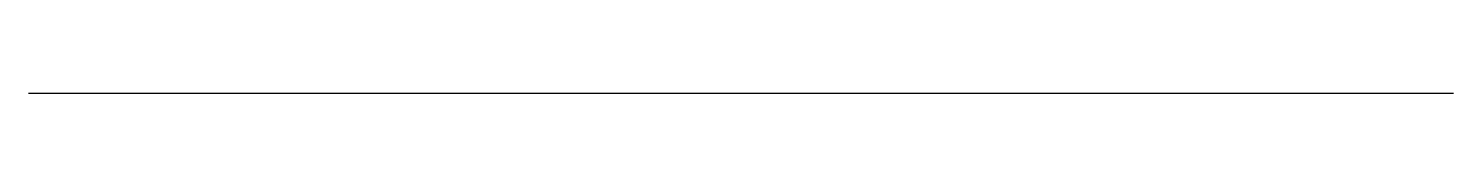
# Model space of a CAD drawing. Header units: millimetres. Extents: x 0 to 10, y 0 to 0.
import ezdxf

# ---------------------------------------------------------------- set-up
doc = ezdxf.new("R2010")
doc.units = ezdxf.units.MM

msp = doc.modelspace()

# ---------------------------------------------------------------- linework, layer by layer
msp.add_line((0, 0), (10, 0))

doc.saveas('drawing.dxf')
